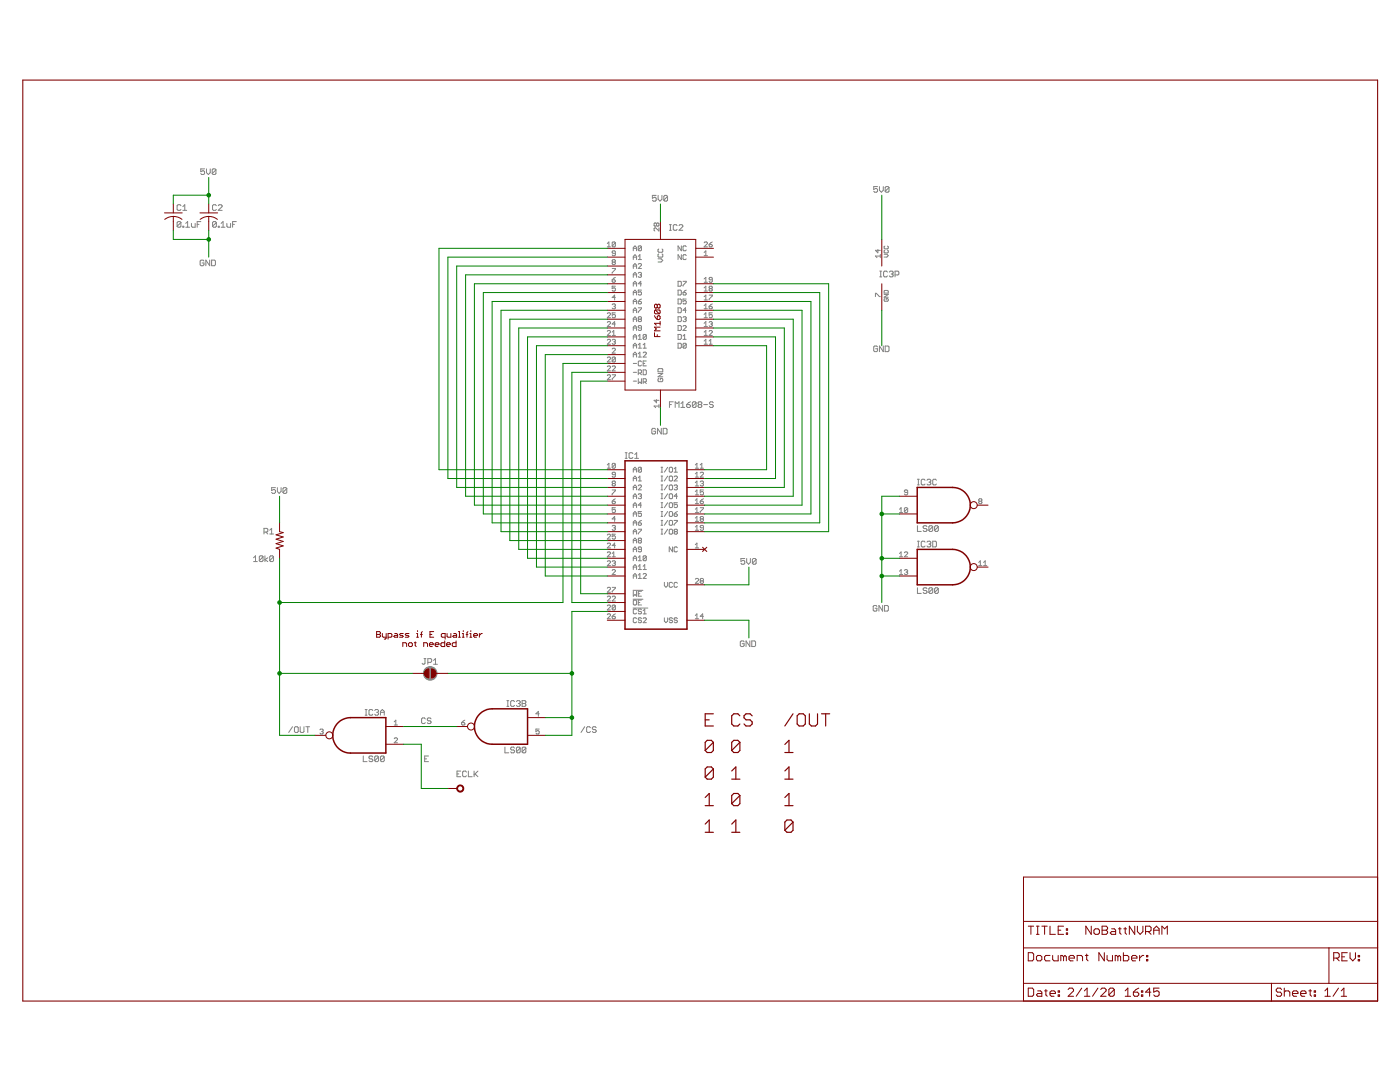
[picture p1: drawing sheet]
<svg xmlns="http://www.w3.org/2000/svg" width="279mm" height="216mm" viewBox="0 0 279 216" stroke-linecap="round" stroke-linejoin="round" font-family="sans-serif">
<g fill="none" stroke="#808080" stroke-width=".2">
<path d="M40.8 33.7h-.7v.6l.3-.2 .4 .2v.3l-.2 .2h-.3l-.2-.2M41.2 33.7v.8l.4 .3 .4-.3v-.8M43.1 33.9l-.2-.2h-.4l-.1 .2v.7M43.1 33.9v.7l-.2 .2h-.4l-.1-.2M43.1 33.9l-.7 .7M131 39h-.8v.6l.4-.2 .4 .2v.3l-.2 .2h-.4l-.2-.2M131.3 39v.8l.4 .3 .4-.3v-.8M133.2 39.2l-.2-.2h-.3l-.2 .2v.7M133.2 39.2v.7l-.2 .2h-.3l-.2-.2M133.2 39.2l-.7 .7M175.1 37.2h-.7v.6l.4-.2 .3 .2v.4l-.2 .2h-.3l-.2-.2M175.5 37.2v.8l.4 .4 .4-.4v-.8"/>
<path d="M177.4 37.4l-.2-.2h-.4l-.1 .2v.8M177.4 37.4v.8l-.2 .2h-.4l-.1-.2M177.4 37.4l-.7 .8M36.1 44.4l-.2-.2h-.4l-.2 .2v.7M36.1 44.4v.7l-.2 .2h-.4l-.2-.2M36.1 41l-.2-.1h-.4l-.2 .1v.8l.2 .2h.4l.2-.2M36.1 44.4l-.8 .7M36.5 45.1h.2v.2h-.2zM36.5 42h.8M36.5 41.2l.4-.3v1.1M37.1 45.3h.7M37.1 44.6l.3-.4v1.1"/>
<path d="M38.2 44.6v.5l.2 .2h.5v-.7M39.3 44.8h.4M40.1 44.2h-.8v1.1M40.7 52.1l-.2-.2h-.4l-.2 .2v.7l.2 .2h.4l.2-.2v-.3h-.4M41.8 51.9v1.1l-.7-1.1v1.1M42.2 51.9h.6l.2 .2v.7l-.2 .2h-.6zM43.2 41l-.2-.1h-.4l-.2 .1v.8l.2 .2h.4l.2-.2M43.2 44.4l-.2-.2h-.4l-.2 .2v.7M43.2 44.4v.7l-.2 .2h-.4l-.2-.2M43.2 44.4l-.8 .7M43.6 45.1h.2v.2h-.2zM43.6 41l.2-.1h.3l.2 .1v.2l-.7 .8h.7"/>
<path d="M44.1 45.3h.8M44.1 44.6l.4-.4v1.1M45.3 44.6v.5l.2 .2h.5v-.7M46.4 44.8h.4M47.2 44.2h-.8v1.1M121.2 48.6l.3-.3v1M121.2 49.3h.6M122.2 53.6h.6l-.6 .9M122.2 55.8h.5l.1 .4-.1 .1h-.4zM122.3 52.3l-.1-.2 .1-.3h.4l.1 .2-.1 .3M122.3 52.3l-.1 .2 .1 .3h.4l.1-.2-.1-.3M122.3 52.3h.4"/>
<path d="M122.8 48.5l-.1-.2h-.4l-.1 .2v.6M122.8 50.5h-.5l-.1-.1 .1-.3 .5 .1v.7l-.1 .1-.5-.1M122.8 57.1h-.6v.5l.3-.2 .3 .2-.1 .5-.5-.2M122.8 48.5v.6l-.1 .2h-.4l-.1-.2M122.8 59.4h-.6l.5-.5v1M122.8 48.5l-.6 .6M122.8 55.4l-.6 .4M126.4 50v-.6l.3-.3 .3 .3v.6M126.4 51.8v-.6l.3-.4 .3 .4v.6M126.4 53.6v-.7l.3-.3 .3 .3v.7M126.4 55.3v-.6l.3-.3 .3 .3v.6M126.4 57.1v-.6l.3-.4 .3 .4v.6"/>
<path d="M126.4 58.9v-.7l.3-.3 .3 .3v.7M126.4 49.6h.6M126.4 51.3h.6M126.4 53.1h.6M126.4 54.8h.6M126.4 56.6h.6M126.4 58.4h.6M127.4 52.7l.1-.1 .5 .1v.2l-.6 .7h.6M127.4 54.5l.1-.1h.4l.1 .1-.1 .3M127.4 51.2l.3-.4v1M127.4 51.8h.6M127.7 54.8h.2"/>
<path d="M127.9 54.8l.1 .2-.1 .3-.5-.1M128 49.2l-.1-.1-.5 .1v.7M128 57.9h-.6v.5l.3-.2 .3 .2-.1 .5h-.4l-.1-.2M128 49.2v.7l-.1 .1h-.4l-.1-.1M128 56.6h-.6l.5-.5v1M128 49.2l-.6 .7M128 59.7l-.6 .5M131 44.6l.2-.1 .3 .1v.4l-.2 .1-.3-.1M131 44.6v.4M131 44.6l-.1-.1-.4 .1 .2 .5 .3-.1M131.3 51.6h.7l.3 .4-.3 .3h-.7M131.5 50.7l-.2 .1 .2 .5h.6l.2-.1-.2-.5"/>
<path d="M131.5 49.7l-.2 .1 .2 .5h.6l.2-.1-.2-.5M131.5 45.5v.6l-.6-.6-.4 .1 .2 .5M133.6 46h.4M133.6 44.8h.4M133.8 44.8v1.2M135.1 45l-.2-.2h-.3l-.2 .2v.8l.2 .2h.3l.2-.2M135.3 57.9h.5l.2 .2v.6l-.2 .2h-.5zM135.3 56.1h.5l.2 .2v.6l-.2 .2h-.5zM135.3 59.7h.5l.2 .1v.7l-.2 .1h-.5zM135.5 45l.2-.2h.4l.2 .2v.2l-.8 .8h.8M136 49.1v.9l-.7-.9v.9M136 50.8v1l-.7-1v1"/>
<path d="M136.3 58.4h.5l.1 .3-.1 .2h-.3zM136.3 56.1h.6l-.6 1M136.9 49.2l-.1-.1-.5 .1v.7l.2 .1h.3l.1-.1M136.9 51l-.1-.2h-.3l-.2 .2v.6l.2 .2 .4-.2M136.9 59.7h-.6v.5l.5-.2 .1 .5-.1 .1h-.3l-.2-.1M136.9 57.9l-.6 .5M140.5 48.5l.2-.2h.3l.2 .2-.7 .8h.7M140.5 51h.7M140.5 56.3h.7M140.5 58.1h.7M140.5 57.4l.4-.3v1M140.5 50.4l.4-.3v.9"/>
<path d="M140.5 55.7l.4-.3v.9M140.5 59.2l.4-.3v1M140.5 59.9h.7M141.5 48.8h.5l.2 .3-.2 .2h-.3zM141.5 58.9h.7l-.7 1M141.7 57.6l-.2-.2 .2-.3h.3l.2 .2-.2 .3M141.7 57.6l-.2 .2 .2 .3 .5-.2-.2-.3M141.7 57.6h.3M142.2 55.8h-.5l-.2-.1 .2-.3h.3l.2 .1v.7l-.2 .1h-.3l-.2-.1M142.2 48.3l-.7 .5M174.7 59.2v-.7l1 .7M175.2 49.8v.6l-.5-.4h1"/>
<path d="M175.6 55.2h.4M175.6 54.1h.4M175.7 51.1h-1l.3 .3M175.7 50.8v.6M175.8 54.1v1.1M176.4 50.7h.6l.3 .3-.3 .3h-.6M176.4 58.1l.7-.1 .2 .1v.4h-.9zM176.4 58.8h.9l-.9 .5h.9M176.6 59.6l-.2 .1 .2 .4 .7-.1-.2-.4h-.2v.2M176.6 49.1l-.2 .1 .2 .5h.5l.2-.2-.2-.4M176.6 49.9l-.2 .2 .2 .4 .7-.2-.2-.4M177.1 54.3l-.2-.2h-.4l-.2 .2v.8l.2 .1h.4l.2-.1"/>
<path d="M177.5 54.3l.2-.2h.4l.1 .2-.1 .4M177.9 54.7h.2M178.1 54.7l.1 .2-.1 .3h-.4l-.2-.1M178.6 54.9h.6l.2-.2v-.4l-.2-.2h-.6v1.1M121.2 62.6l.1-.2h.4l.1 .2-.6 .8h.6M121.2 64.3l.1-.1h.4l.1 .1v.2l-.6 .7h.6M121.2 66.1l.1-.1h.4l.1 .1-.6 .8h.6M121.2 67.9l.1-.2h.4l.1 .2v.2l-.6 .6h.6M121.2 71.4l.1-.2h.4l.1 .2v.2l-.6 .6h.6M121.2 73.2l.1-.2 .5 .2v.1l-.6 .7h.6M121.2 75l.1-.2h.4l.1 .2v.1l-.6 .7h.6M122.2 74.8h.6l-.6 1"/>
<path d="M122.2 60.8l.1-.2h.4l.1 .2-.1 .3M122.2 67.9l.1-.2h.4l.1 .2-.1 .3M122.2 69.7l.1-.2h.4l.1 .2-.6 .8h.6M122.2 73.2l.1-.2 .5 .2v.1l-.6 .7h.6M122.2 66.3l.3-.3v.9M122.2 66.9h.6M122.5 61.1h.2M122.5 68.2h.2M122.7 61.1l.1 .2-.1 .3-.5-.1M122.7 68.2l.1 .2-.1 .3-.5-.2M122.8 62.4h-.6v.5l.3-.2 .3 .2-.1 .5h-.4l-.1-.2M122.8 71.4l-.1-.2h-.4l-.1 .2v.7"/>
<path d="M122.8 71.4v.7l-.1 .1-.5-.1M122.8 64.7h-.6l.5-.5v1M122.8 71.4l-.6 .7M126.4 60.6v-.6l.3-.3 .3 .3v.6M126.4 62.4v-.7l.3-.3 .3 .3v.7M126.4 64.2v-.7l.3-.3 .3 .3v.7M126.4 65.9v-.6l.3-.3 .3 .3v.6M126.4 67.7v-.6l.3-.4 .3 .4v.6M126.4 69.5v-.7l.3-.3 .3 .3v.7M126.4 71.2v-.6l.3-.3 .3 .3v.6M126.4 60.2h.6M126.4 61.9h.6"/>
<path d="M126.4 65.4h.6M126.4 67.2h.6M126.4 69h.6M126.4 70.8h.6M126.4 72.5h.6M126.4 74.3h.6M126.4 76.1h.6M126.4 63.7h.6M127.4 60.2h.5l.1 .3-.1 .1h-.4zM127.4 61.4h.6l-.6 1M127.4 74.4h.5l.1-.1-.1-.5h-.5v1M127.4 75.6v.9l.3-.3 .3 .3v-.9"/>
<path d="M127.4 67.1l.3-.4v1M127.4 68.8l.3-.3v1M127.4 70.6l.3-.3v.9M127.4 67.7h.6M127.4 69.5h.6M127.4 71.2h.6M127.5 63.7l-.1-.2 .1-.3 .5 .2-.1 .3M127.5 63.7l-.1 .1 .1 .4h.4l.1-.2-.1-.3M127.5 63.7h.4M127.7 74.4l.3 .4M128 65.4h-.5l-.1-.1 .1-.3h.4l.1 .1v.7l-.1 .1h-.4l-.1-.1M128 72.2l-.1-.2h-.4l-.1 .2v.6l.1 .2h.4l.1-.2"/>
<path d="M128.4 70.4l.1-.1 .5 .1v.2l-.6 .6h.6M128.4 73.8h.4l.2 .2v.6l-.2 .2h-.4zM128.4 76.2h.4l.2-.1-.2-.5h-.4v.9M128.4 68.8l.3-.3v1M128.4 69.5h.6M128.4 72.5h.3M128.7 76.2l.3 .3M129 66.9l-.2-.2-.4 .2v.6M129 72h-.6v1h.6M129 66.9v.6l-.2 .2h-.3l-.1-.2M129 66.9l-.6 .6M131 79.7v.7l-.5-.5h1"/>
<path d="M131.3 73.7l.2-.1h.6l.2 .1v.5h-1zM131.3 74.5h1l-1 .7h1M131.5 75.5l-.2 .2 .2 .5h.6l.2-.2-.2-.5h-.3v.3M135.3 61.4h.5l.2 .2v.6l-.2 .2h-.5zM135.3 65h.5l.2 .1v.7l-.2 .1h-.5zM135.3 63.2h.5l.2 .2v.6l-.2 .2h-.5zM135.3 66.7h.5l.2 .2v.6l-.2 .2h-.5zM135.3 68.5h.5l.2 .2v.6l-.2 .2h-.5zM136.3 65.1l.2-.1h.3l.1 .1-.6 .8h.6M136.3 67.7h.6M136.3 63.4l.5-.2 .1 .2-.1 .3M136.3 67.1l.3-.4v1"/>
<path d="M136.6 63.7h.2M136.8 63.7l.1 .1-.1 .4h-.3l-.2-.2M136.9 68.7l-.1-.2h-.3l-.2 .2v.6M136.9 61.9h-.6l.5-.5v1M136.9 68.7v.6l-.1 .2h-.3l-.2-.2M136.9 68.7l-.6 .6M140.5 61.6h.7M140.5 65.2h.7M140.5 66.9h.7M140.5 68.7h.7M140.5 64.5l.4-.3v1M140.5 68.1l.4-.4v1"/>
<path d="M140.5 61l.4-.4v1M140.5 62.7l.4-.3v1M140.5 66.3l.4-.3v.9M140.5 63.4h.7M141.5 61.1h.5l.2 .4-.5 .1zM141.5 66.1l.2-.1h.3l.2 .1-.7 .8h.7M141.5 64.3l.2-.1h.3l.2 .1-.2 .4M141.5 68.7h.7M141.5 68.1l.3-.4v1M141.8 64.7h.2M142 64.7l.2 .1-.2 .4-.5-.2M142.2 62.4h-.7v.5l.3-.2 .4 .2v.3l-.2 .2h-.3l-.2-.2"/>
<path d="M142.2 60.6l-.7 .5M175.1 69.2l-.2-.2h-.3l-.2 .2v.8l.2 .2h.3l.2-.2v-.4h-.3M176.3 69v1.2l-.8-1.2v1.2M176.7 69h.5l.2 .2v.8l-.2 .2h-.5zM55 97.3h-.8v.6l.4-.2 .4 .2v.4l-.2 .1h-.4l-.2-.1M55.4 97.3v.8l.3 .3 .4-.3v-.8M57.2 97.5l-.2-.2h-.3l-.2 .2v.8M57.2 97.5v.8l-.2 .1h-.3l-.2-.1M57.2 97.5l-.7 .8M121.2 92.8l.3-.3v.9M121.2 93.4h.6M122.2 97.8h.6l-.6 .9"/>
<path d="M122.3 96.5l-.1-.2 .1-.3h.4l.1 .2-.1 .3M122.3 96.5l-.1 .1 .1 .4h.4l.1-.2-.1-.3M122.3 96.5h.4M122.8 92.6v.7l-.1 .1h-.4l-.1-.1M122.8 92.6l-.1-.1h-.4l-.1 .1v.7M122.8 94.7h-.5l-.1-.1 .1-.4 .5 .2v.6l-.1 .2h-.4l-.1-.2M122.8 92.6l-.6 .7M122.8 99.5l-.6 .5M124.8 91.5h.4M124.8 90.3h.4M125 90.3v1.2M126.3 90.5l-.2-.2h-.4l-.2 .2v.8l.2 .2h.4l.2-.2"/>
<path d="M126.4 94.2v-.6l.3-.4 .3 .4v.6M126.4 96v-.7l.3-.3 .3 .3v.7M126.4 97.7v-.6l.3-.3 .3 .3v.6M126.4 99.5v-.6l.3-.4 .3 .4v.6M126.4 93.7h.6M126.4 95.5h.6M126.4 97.3h.6M126.4 99h.6M126.7 91.5h.7M126.7 90.7l.4-.4v1.2M127.4 96.9l.1-.1h.4l.1 .1-.6 .8h.6M127.4 98.7l.1-.2h.4l.1 .2-.1 .3"/>
<path d="M127.4 95.3l.3-.3v1M127.4 96h.6M127.7 99h.2M127.9 99l.1 .2-.1 .3-.5-.1M128 93.4l-.1-.2h-.4l-.1 .2v.6M128 93.4v.6l-.1 .2h-.4l-.1-.2M128 93.4l-.6 .6M130.8 85.7l-.2-.2h-.3l-.2 .2v.7l.2 .2h.3l.2-.2v-.4h-.3M131.5 81h-1l.4 .3M131.5 80.7v.6M131.9 93.2h.3M131.9 94.2h.3"/>
<path d="M131.9 96h.3M131.9 97.7h.3M131.9 96.8h.3M131.9 98.5h.3M131.9 99.5h.3M131.9 95h.3M132 85.5v1.1l-.8-1.1v1.1M132.1 93.2v1M132.1 95v1M132.1 96.8v.9M132.1 98.5v1M132.4 85.5h.5l.2 .2v.7l-.2 .2h-.5z"/>
<path d="M133.2 93.2l-.6 1M133.2 95l-.6 1M133.2 96.8l-.6 .9M133.2 98.5l-.6 1M133.6 95.2l.1-.2h.3l.2 .2v.6l-.2 .2-.4-.2zM133.6 96.9l.1-.1h.3l.2 .1v.7l-.2 .1h-.3l-.1-.1zM133.6 80.7h.4M133.7 93.2h.3l.2 .2v.6l-.2 .2h-.3l-.1-.2v-.6zM133.7 98.5h.3l.2 .2v.7l-.2 .1-.4-.1v-.7zM134.4 80.2h-.8v1.1M134.5 94.2h.7M134.5 95.2l.2-.2h.3l.2 .2v.1l-.7 .7h.7"/>
<path d="M134.5 96.9l.2-.1h.3l.2 .1-.2 .4M134.5 93.6l.4-.4v1M134.7 81.3v-1.1l.4 .3 .4-.3v1.1M134.9 97.3h.1M135 97.3l.2 .1-.2 .3h-.3l-.2-.1M135.2 99h-.7l.5-.5v1M135.9 80.5l.4-.3v1.1M135.9 81.3h.8M137 80.7h.6l.2 .4-.2 .2h-.4l-.2-.2zM137.8 80.2l-.8 .5M138.8 93.4h.6M138.8 95.2h.6"/>
<path d="M138.8 97h.6M138.8 99.8l.3-.3v1M138.8 92.8l.3-.3v.9M138.8 94.6l.3-.4v1M138.8 96.3l.3-.3v1M138.8 98.1l.3-.3v.9M138.8 98.7h.6M138.9 80.3l-.2-.1h-.3l-.2 .1v.8M138.9 80.3v.8l-.2 .2h-.3l-.2-.2M138.9 80.3l-.7 .8M139.5 80.7l-.2-.2 .2-.3h.4l.2 .1-.2 .4M139.5 80.7h.4"/>
<path d="M139.5 80.7l-.2 .2 .2 .4h.4l.2-.2-.2-.4M139.7 92.8l.4-.3v.9M139.7 93.4h.7M139.7 96.2l.2-.2h.3l.2 .2-.2 .3M139.7 94.4l.2-.2 .5 .2v.2l-.7 .6h.7M140.1 96.5h.1M140.2 96.5l.2 .1-.2 .4h-.3l-.2-.2M140.4 97.8h-.7v.5l.5-.2 .2 .2v.3l-.2 .1h-.3l-.2-.1M140.4 99.5l-.7 .5M140.4 80.7h.8M142.3 80.3l-.1-.1h-.4l-.2 .1 .2 .4h.4l.1 .2-.1 .4h-.4l-.2-.2M181.1 98.3h-.4l-.2-.2 .2-.3 .4 .1v.7l-.1 .1h-.3l-.2-.1"/>
<path d="M183.1 96.8h.4M183.1 95.6h.4M183.3 95.6v1.2M184.6 95.8l-.2-.2h-.4l-.1 .2v.8l.1 .2h.4l.2-.2M185 95.8l.2-.2h.4l.2 .2-.2 .4M185.4 96.2h.2M185.6 96.2l.2 .2-.2 .4h-.4l-.2-.2M186.9 95.8l-.2-.2h-.4l-.2 .2v.8l.2 .2h.4l.2-.2M50.6 111.3l.4-.4v1.2M50.6 112.1h.8M52.5 111.1v.8l-.2 .2h-.4l-.1-.2M52.5 111.1l-.2-.2h-.4l-.1 .2v.8"/>
<path d="M52.5 111.1l-.7 .8M52.7 106.2h.6l.1-.2v-.4l-.1-.2h-.6v1.2M52.9 110.9v1.2M53.1 106.2l.3 .4M53.4 111.3l-.5 .4 .5 .4M53.8 106.6h.8M53.8 105.8l.4-.4v1.2M54.6 111.1v.8l-.2 .2h-.4l-.2-.2M54.6 111.1l-.2-.2h-.4l-.2 .2v.8M54.6 111.1l-.8 .8M121.2 108.5l.1-.1 .5 .1v.2l-.6 .6h.6M121.2 106.8l.1-.2h.4l.1 .2-.6 .8h.6"/>
<path d="M121.2 110.3l.1-.2h.4l.1 .2-.6 .8h.6M121.2 112.1l.1-.2 .5 .2v.1l-.6 .7h.6M121.2 117.4l.1-.2h.4l.1 .2-.6 .8h.6M121.2 119.1l.1-.1h.4l.1 .1v.2l-.6 .6h.6M122.2 100h.5l.1 .3-.1 .2h-.4zM122.2 117.2h.6l-.6 1M122.2 105l.5-.2 .1 .2-.1 .3M122.2 112.1l.5-.2 .1 .2-.1 .3M122.2 113.8l.1-.1h.4l.1 .1-.6 .8h.6M122.2 119.1l.1-.1h.4l.1 .1v.2l-.6 .6h.6M122.2 111.1h.6M122.2 110.4l.3-.3v1"/>
<path d="M122.5 105.3h.2M122.5 112.4h.2M122.7 105.3l.1 .2-.1 .3h-.4l-.1-.2M122.7 112.4l.1 .1-.1 .4-.5-.2M122.8 101.3h-.6v.5l.5-.2 .1 .5-.1 .2h-.4l-.1-.2M122.8 106.6h-.6v.5l.5-.2 .1 .5-.1 .2h-.4l-.1-.2M122.8 103.5h-.6l.5-.4v.9M122.8 108.9h-.6l.5-.5v.9M126.3 117.8h2M126.3 119.6h2M126.4 101.3v-.7l.3-.3 .3 .3v.7M126.4 103v-.6l.3-.3 .3 .3v.6"/>
<path d="M126.4 104.8v-.6l.3-.4 .3 .4v.6M126.4 106.6v-.7l.3-.3 .3 .3v.7M126.4 108.4v-.7l.3-.3 .3 .3v.7M126.4 110.1v-.6l.3-.4 .3 .4v.6M126.4 111.9v-.7l.3-.3 .3 .3v.7M126.4 113.6v-.6l.3-.3 .3 .3v.6M126.4 115.4v-.6l.3-.4 .3 .4v.6M126.4 118v1l.3-.4 .3 .4v-1M126.4 100.8h.6M126.4 102.6h.6M126.4 104.3h.6M126.4 106.1h.6"/>
<path d="M126.4 107.9h.6M126.4 109.6h.6M126.4 111.4h.6M126.4 113.2h.6M126.4 114.9h.6M126.6 119.7h.3l.1 .2v.6l-.1 .2h-.3l-.2-.2v-.6zM127.4 104.3h.5l.1 .3-.1 .2h-.4zM127.4 105.6h.6l-.6 1M127.4 111.2l.3-.3v1M127.4 113l.3-.3v.9M127.4 114.8l.3-.4v1M127.4 111.9h.6"/>
<path d="M127.4 113.6h.6M127.4 115.4h.6M127.4 118.5h.3M127.5 107.9l-.1-.2 .1-.3 .5 .1-.1 .4M127.5 107.9l-.1 .1 .1 .4h.4l.1-.2-.1-.3M127.5 107.9h.4M128 102.1h-.6v.5l.3-.2 .3 .2-.1 .4-.5-.1M128 109.6h-.5l-.1-.1 .1-.4h.4l.1 .2v.7l-.1 .1-.5-.1M128 118h-.6v1h.6M128 119.7h-.6v1h.6M128 100.8h-.6l.5-.5v1M128 103.8l-.6 .5"/>
<path d="M128.4 114.6l.1-.2 .5 .2v.2l-.6 .6h.6M128.4 113.6h.6M128.4 113l.3-.3v.9M129 111.1l-.2-.2-.4 .2v.6M129 111.1v.6l-.2 .2h-.3l-.1-.2M129 111.1l-.6 .6M131.9 102.1h.3M131.9 103h.3M131.9 101.3h.3M131.9 104.8h.3M131.9 105.6h.3M131.9 106.6h.3"/>
<path d="M131.9 100.3h.3M131.9 103.8h.3M132.1 100.3v1M132.1 102.1v.9M132.1 103.8v1M132.1 105.6v1M132.6 116.2v.7l.3 .3 .3-.3v-.7M133.2 100.3l-.6 1M133.2 102.1l-.6 .9M133.2 103.8l-.6 1M133.2 105.6l-.6 1M133.6 100.5l.1-.2h.3l.2 .2v.6l-.2 .2h-.3l-.1-.2z"/>
<path d="M133.6 104l.1-.2 .5 .2v.6l-.2 .2h-.3l-.1-.2zM133.7 102.1h.3l.2 .1v.7l-.2 .1-.4-.1v-.7zM133.7 105.6h.3l.2 .2v.6l-.2 .2-.4-.2v-.6zM134.2 116.4l-.2-.2h-.3l-.1 .2v.6l.1 .2 .5-.2M134.2 109.1v1l-.6-1v1M134.5 102.6h.5l.2 .3-.5 .1-.2-.1zM134.5 103.8h.7l-.7 1M134.7 106.1h.3M134.7 106.1l-.2-.2 .2-.3h.3l.2 .2-.2 .3M134.7 106.1l-.2 .2 .2 .3 .5-.2-.2-.3M135.2 100.3h-.7v.5l.5-.2 .2 .2v.3l-.2 .2h-.3l-.2-.2M135.2 109.3l-.2-.2h-.3l-.2 .2v.7l.2 .1 .5-.1"/>
<path d="M135.2 116.4l-.2-.2h-.3l-.2 .2v.6l.2 .2 .5-.2M135.2 102.1l-.7 .5M138.8 100.5h.6M138.8 102.3h.6M138.8 105.8h.6M138.8 109.3h.6M138.8 103.4l.3-.3v.9M138.8 115.6l.1-.2h.4l.1 .2v.2l-.6 .6h.6M138.8 101.6l.3-.3v1M138.8 105.2l.3-.4v1M138.8 108.7l.3-.3v.9M138.8 104h.6"/>
<path d="M139.7 100h.5l.2 .3-.2 .2h-.3l-.2-.2zM139.7 101.3h.7l-.7 1M139.9 103.5h.3M139.9 115.9l-.2-.1 .2-.4h.3l.2 .2-.2 .3M139.9 103.5l-.2-.1 .2-.3h.3l.2 .1-.2 .3M139.9 103.5l-.2 .2 .2 .3h.3l.2-.1-.2-.4M139.9 115.9l-.2 .2 .2 .3 .5-.2-.2-.3M139.9 115.9h.3M140.4 105.3h-.5l-.2-.1 .2-.4 .5 .2v.6l-.2 .2h-.3l-.2-.2M148.6 111.4h-.7v.6l.4-.2 .3 .2v.4l-.2 .2h-.3l-.2-.2M149 111.4v.8l.4 .4 .4-.4v-.8M150.9 111.6l-.2-.2h-.4l-.1 .2v.8"/>
<path d="M150.9 111.6v.8l-.2 .2h-.4l-.1-.2M150.9 111.6l-.7 .8M179.5 102.3h.6M179.5 111.1h.6M179.5 114.6h.6M179.5 101.6l.3-.3v1M179.5 110.4l.3-.3v1M179.5 114l.3-.3v.9M180.5 110.3l.2-.2h.3l.1 .2-.6 .8h.6M180.5 113.8l.2-.1h.3l.1 .1-.1 .4M180.8 114.2h.2M181 114.2l.1 .1-.1 .3h-.3l-.2-.1"/>
<path d="M181.1 101.5v.6l-.1 .2h-.3l-.2-.2M181.1 101.5l-.1-.2-.5 .2v.6M181.1 101.5l-.6 .6M183.1 104.9v1.1h.8M183.1 117.3v1.1h.8M183.1 109.1h.4M183.1 108h.4M183.3 108v1.1M184.6 108.2l-.2-.2h-.4l-.1 .2v.7l.1 .2h.4l.2-.2M185 117.5l-.2-.2h-.4l-.2 .4 .2 .1h.4l.2 .4-.2 .2h-.4l-.2-.2M185 105.1l-.2-.2h-.4l-.2 .4 .2 .2h.4l.2 .4-.2 .1h-.4l-.2-.1M185 108.2l.2-.2h.4l.2 .2-.2 .4"/>
<path d="M185.4 108.6h.2M185.6 108.6l.2 .2-.2 .3h-.4l-.2-.2M186.1 105.1v.8l-.2 .1h-.3l-.2-.1M186.1 105.1l-.2-.2h-.3l-.2 .2v.8M186.1 117.5l-.2-.2h-.3l-.2 .2v.7M186.1 108h.6l.2 .2v.7l-.2 .2h-.6zM186.1 117.5v.7l-.2 .2h-.3l-.2-.2M186.1 105.1l-.7 .8M186.1 117.5l-.7 .7M187.3 105.1v.8l-.2 .1h-.4l-.2-.1M187.3 105.1l-.2-.2h-.4l-.2 .2v.8M187.3 117.5l-.2-.2h-.4l-.2 .2v.7"/>
<path d="M187.3 117.5v.7l-.2 .2h-.4l-.2-.2M187.3 105.1l-.8 .8M187.3 117.5l-.8 .7M195.3 112.9h.7M195.3 112.2l.3-.3v1M195.5 100l-.2 .2 .2 .3h.3l.2-.2-.2-.3M195.5 100h.3M195.5 100l-.2-.2 .2-.3h.3l.2 .2-.2 .3M196.3 112.9h.6M196.3 112.2l.3-.3v1M84.6 131.4h.4M84.8 131.4v1l-.2 .1-.4-.1"/>
<path d="M85.4 132.2h.6l.1-.2v-.4l-.1-.2h-.6v1.1M86.5 132.5h.8M86.5 131.8l.4-.4v1.1M101.2 139.8h.3M101.3 139.8v1.1M102.7 140l-.2-.2h-.4l-.2 .2v.8l.2 .1h.4l.2-.1M103.1 140l.2-.2h.3l.2 .2-.2 .4M104.2 139.8h.6l.1 .2-.1 .4 .1 .4-.1 .1h-.6zM121.2 120.9l.1-.2h.4l.1 .2-.6 .8h.6M121.2 122.7l.1-.2h.4l.1 .2v.1l-.6 .7h.6M122.2 123h.5l.1 .3-.5 .2zM122.8 120.9l-.1-.2h-.4l-.1 .2v.6"/>
<path d="M122.8 120.9v.6l-.1 .2h-.4l-.1-.2M122.8 120.9l-.6 .6M122.8 122.5l-.6 .5M126.3 121.3h3M127 121.7l-.1-.2-.5 .2v.6l.2 .2h.3l.1-.2M127 123.4l-.1-.1h-.3l-.2 .1v.7l.2 .1h.3l.1-.1M127.4 120.2h.3M128 121.7l-.1-.2-.5 .2 .1 .3 .5 .2-.1 .3h-.4l-.1-.2M128 123.4l-.1-.1h-.4l-.1 .1 .1 .4h.4l.1 .1-.1 .3h-.4l-.1-.1M128.4 123.4l.1-.1h.3l.2 .1-.6 .8h.6M128.4 121.8l.3-.3v1M128.4 122.5h.6"/>
<path d="M132.6 123.3v.6l.3 .3 .3-.3v-.6M134.2 123.4l-.2-.1h-.3l-.1 .1 .1 .4h.3l.2 .1-.2 .3h-.3l-.1-.1M135.2 123.4l-.2-.1h-.3l-.2 .1 .2 .4h.3l.2 .1-.2 .3h-.3l-.2-.1M138.8 122.8l.3-.3v1M138.8 123.5h.6M140.4 123h-.7l.5-.5v1M148.5 128.1l-.2-.2h-.4l-.2 .2v.7l.2 .2h.4l.2-.2v-.4h-.4M149.6 127.9v1.1l-.7-1.1v1.1M150 127.9h.6l.2 .2v.7l-.2 .2h-.6zM175 121l-.2-.2h-.3l-.2 .2v.8l.2 .1h.3l.2-.1v-.4h-.4M176.1 120.8v1.1l-.7-1.1v1.1M176.5 120.8h.6l.2 .2v.8l-.2 .1h-.6z"/>
<path d="M58.4 145l-.8 1.2M58.8 145.2l.1-.2h.4l.2 .2v.8l-.2 .2h-.4l-.1-.2zM59.9 145v1l.2 .2h.4l.2-.2v-1M61 145h.8M61.4 145v1.2M63.8 145.6l.5-.1 .2 .1-.2 .4M64.2 146h.1M64.3 146l.2 .1-.2 .4h-.3l-.2-.2M72.5 150.9v1.1h.8M72.9 142.7h.4M72.9 141.6h.4M73.1 141.6v1.1"/>
<path d="M74.4 151l-.2-.1h-.4l-.2 .1 .2 .4h.4l.2 .2-.2 .4h-.4l-.2-.2M74.4 141.8l-.2-.2h-.4l-.2 .2v.7l.2 .2h.4l.2-.2M74.8 141.8l.2-.2h.4l.1 .2-.1 .3M75.2 142.1h.2M75.4 142.1l.1 .2-.1 .4h-.4l-.2-.2M75.5 151v.8l-.1 .2h-.4l-.2-.2M75.5 151l-.1-.1h-.4l-.2 .1v.8M75.5 151l-.7 .8M75.9 142.7v-.8l.4-.3 .4 .3v.8M75.9 142.1h.8M76.7 151v.8l-.2 .2h-.4l-.2-.2M76.7 151l-.2-.1h-.4l-.2 .1v.8"/>
<path d="M76.7 151l-.8 .8M78.7 144l.3-.3v1M78.7 144.7h.6M78.7 147.4l.1-.2h.4l.1 .2v.2l-.6 .6h.6M84.8 151.4h.3M84.9 143.4l-.2-.1h-.4l-.2 .1v.8l.2 .2h.4l.2-.2M85.5 150.9h-.7v1.1h.7M86 143.4l-.2-.1h-.4l-.1 .3 .1 .2h.4l.2 .4-.2 .2h-.4l-.1-.2M91.2 154.4h.4M91.9 153.9h-.7v1.1h.7M92.1 144.2h.5l.2 .3-.5 .2-.2-.2zM92.8 143.7l-.7 .5"/>
<path d="M93.1 154.1l-.2-.2h-.4l-.2 .2v.7l.2 .2h.4l.2-.2M93.5 153.9v1.1h.7M94.6 153.9v1.1M94.8 154.4l.6 .6M95.4 153.9l-.8 .7M100.8 149.1v1.1h.7M101.2 140.9h.3M102.7 149.3l-.2-.2h-.4l-.2 .2 .2 .3h.4l.2 .2-.2 .4h-.4l-.2-.2M103.4 140.4h.2M103.6 140.4l.2 .2-.2 .3h-.3l-.2-.1M103.8 149.3v.7l-.2 .2h-.3l-.2-.2M103.8 149.3l-.2-.2h-.3l-.2 .2v.7"/>
<path d="M103.8 149.3l-.7 .7M104.2 140.4h.6M104.9 149.3v.7l-.1 .2h-.4l-.2-.2M104.9 149.3l-.1-.2h-.4l-.2 .2v.7M104.9 149.3l-.7 .7M107.6 145.5h-.6v.5l.3-.2 .3 .2v.3l-.2 .2h-.3l-.1-.2M107.6 142.4h-.6l.4-.5v1M116.7 145l-.7 1.2M117.8 145.2l-.2-.2h-.3l-.2 .2v.8l.2 .2h.3l.2-.2M119 145.2l-.2-.2h-.4l-.2 .4 .2 .2h.4l.2 .4-.2 .2h-.4l-.2-.2"/>
</g>
<circle cx="85.9" cy="134.4" r="1.35" fill="#808080" stroke="#808080" stroke-width=".2"/>
<g fill="none" stroke="#800000" stroke-width=".23">
<path d="M140.7 143.6h.8M140.7 159.1l.8-.8v2.5M142.4 148.1l-.4-.4h-.9l-.4 .4v1.7M142.4 153.4v1.7l-.4 .4h-.9l-.4-.4M142.4 148.1v1.7l-.4 .4h-.9l-.4-.4M142.4 153.4l-1.7 1.7M142.4 153.4l-.4-.4h-.9l-.4 .4v1.7M142.4 142.4h-1.7v2.5h1.7M142.4 148.1l-1.7 1.7M146 153.8l.9-.8v2.5M146 155.5h1.7M147.7 142.8l-.4-.4h-.8l-.5 .4v1.7l.5 .4h.8l.4-.4"/>
<path d="M147.7 148.1l-.4-.4h-.8l-.5 .4v1.7M147.7 158.7l-.4-.4h-.8l-.5 .4v1.7M147.7 148.1v1.7l-.4 .4h-.8l-.5-.4M147.7 158.7v1.7l-.4 .4h-.8l-.5-.4M147.7 148.1l-1.7 1.7M147.7 158.7l-1.7 1.7M150.1 142.8l-.4-.4h-.8l-.4 .4v.4l.4 .4h.8l.4 .5v.4l-.4 .4h-.8l-.4-.4M156.6 150.2h1.7M156.6 155.5h1.7M156.6 153.8l.9-.8v2.5M156.6 148.5l.9-.8v2.5M156.6 159.1l.9-.8v2.5"/>
<path d="M158.3 142.4l-1.7 2.5M159.5 142.4h.8l.4 .4v1.7l-.4 .4h-.8l-.4-.4v-1.7zM161.5 142.4v2.1l.4 .4h.9l.4-.4v-2.1M164 142.4h1.6M164.8 142.4v2.5M140.7 160.8h1.7M140.7 166.1h1.7M140.7 164.4l.8-.8v2.5M146 164.4l.9-.8v2.5M146 166.1h1.7M156.6 160.8h1.7M158.3 164v1.7l-.4 .4h-.8l-.5-.4"/>
<path d="M158.3 164l-.4-.4h-.8l-.5 .4v1.7M158.3 164l-1.7 1.7"/>
</g>
<g fill="none" stroke="#800000" stroke-width=".2">
<path d="M32.8 42.5h3.6M34.6 43.2a2.7 2.7 0 0 1 1.7 .6M34.6 43.2a2.81 2.81 0 0 0-1.7 .6M34.6 40.7v1.8M34.6 43.2v2.8M39.9 42.5h3.5M41.7 43.2a2.7 2.7 0 0 1 1.7 .6M41.7 43.2a2.81 2.81 0 0 0-1.8 .6M41.7 40.7v1.8M41.7 43.2v2.8M121.2 49.6h3.5M121.2 51.3h3.5"/>
<path d="M121.2 53.1h3.5M121.2 54.8h3.5M121.2 56.6h3.5M121.2 58.4h3.5M124.7 47.8h14.2v30h-14.2zM131.8 44.2v3.6M138.9 49.6h3.5M138.9 51.3h3.5M138.9 56.6h3.5M138.9 58.4h3.5M176 47.8v5.3M176 56.6v5.3"/>
<path d="M121.2 60.2h3.5M121.2 61.9h3.5M121.2 65.4h3.5M121.2 67.2h3.5M121.2 69h3.5M121.2 70.8h3.5M121.2 72.5h3.5M121.2 74.3h3.5M121.2 76.1h3.5M121.2 63.7h3.5M130.6 66.4v.8h1.1M130.6 63l.6 .8"/>
<path d="M130.8 61.8l-.2 .2v.4l.2 .2h.8M130.8 61.8h.8l.1 .2v.4l-.1 .2M130.8 61.8l.8 .8M131.2 60.9l-.2-.2-.4 .2v.4l.2 .2 .4-.2M131.2 60.9v.4M131.2 63.2l.4-.2 .1 .2v.4l-.1 .2h-.4zM131.2 66.8v.4M131.2 60.9l.2-.2 .3 .2v.4l-.1 .2-.4-.2M131.7 65.3h-1.1l.4 .3-.4 .4h1.1M131.7 64.5h-1.1l.4 .4M131.7 64.1v.8M131.8 77.8v3.6"/>
<path d="M138.9 60.2h3.5M138.9 61.9h3.5M138.9 65.4h3.5M138.9 67.2h3.5M138.9 69h3.5M138.9 63.7h3.5M121.2 93.7h3.5M121.2 95.5h3.5M121.2 97.3h3.5M121.2 99h3.5M137.1 93.7h3.5M137.1 95.5h3.5"/>
<path d="M137.1 97.3h3.5M137.1 99h3.5M179.5 99h3.5M55.8 104.3v1.8l.7 .2-1.4 .4 1.4 .4-1.4 .5 1.4 .4-1.4 .5 1.4 .4-1.4 .5 .7 .2v1.8M121.2 100.8h3.5M121.2 102.6h3.5M121.2 104.3h3.5M121.2 106.1h3.5M121.2 107.9h3.5M121.2 109.6h3.5M121.2 111.4h3.5M121.2 113.2h3.5"/>
<path d="M121.2 114.9h3.5M121.2 118.5h3.5M137.1 100.8h3.5M137.1 102.6h3.5M137.1 104.3h3.5M137.1 106.1h3.5M137.1 109.6h3.5M137.1 116.7h3.5M140.2 109.2l.9 .8M141.1 109.2l-.9 .8M179.5 102.6h3.5M179.5 111.4h3.5"/>
<path d="M179.5 114.9h3.5M195 100.8h2.2M195 113.2h2.2M75.2 126h.5l.2 .2-.2 .4 .2 .4-.2 .1h-.5zM75.2 126.6h.5M76.3 126.4v.6l.2 .1h.6M77.1 126.4v.9l-.4 .2M77.4 127.1h.6l.2-.1v-.4l-.2-.2h-.6v1.1M78.8 126.4h.4l.2 .2v.5h-.6l-.2-.1 .2-.2h.6M80.4 129v-.8h.6l.2 .2v.6M80.5 126.4h-.6l-.2 .2 .8 .4-.2 .1h-.6M81.5 128.4l.2-.2h.4l.2 .2v.4l-.2 .2h-.4l-.2-.2z"/>
<path d="M81.6 126.4h-.6l-.1 .2 .1 .2h.4l.2 .2-.2 .1h-.5M82.3 134.4h2.4M82.7 128.2h.4M82.9 128.1v.7l.2 .2M83.1 127.1h.4M83.1 126.4h.2v.7M83.3 125.8v.2M83.9 126.6h.4M84.3 126l-.2 .2v.9M84.6 129v-.8h.5l.2 .2v.6M85.7 128.6h.8l-.2-.4h-.4l-.2 .2v.4l.2 .2h.4M85.8 126.6h.4"/>
<path d="M86.6 126h-.8v1.1h.8M86.8 128.6h.8l-.2-.4h-.4l-.2 .2v.4l.2 .2h.4M87 134.4h2.4M88.8 127.9v1.1h-.6l-.2-.2v-.4l.2-.2h.6M88.8 127.1h-.5l-.2-.1v-.4l.2-.2h.5v1.1M89.1 128.6h.8l-.2-.4h-.4l-.2 .2v.4l.2 .2h.4M89.2 126.4v.6l.2 .1h.6v-.7M90.6 126.4h.3l.2 .2v.5h-.5l-.2-.1 .2-.2h.5M91 127.9v1.1h-.6l-.1-.2v-.4l.1-.2h.6M91.5 126h.2v1.1M91.5 127.1h.4M92.3 127.1h.3"/>
<path d="M92.3 126.4h.2v.7M92.5 125.8v.2M93 126.6h.4M93.4 126l-.2 .2v.9M93.8 127.1h.3M93.8 126.4h.2v.7M94 125.8v.2M94.5 126.8h.8l-.2-.4h-.4l-.2 .2v.4l.2 .1h.4M95.7 126.4v.7M96.2 126.4h-.1l-.4 .4M121.2 120.2h3.5M121.2 122h3.5"/>
<path d="M121.2 123.8h3.5M137.1 123.8h3.5M62.9 146.7h2.1M77 145h3.5M77 148.5h3.5M89.4 157.3h1.7M91.1 145h2.2M105.3 146.7h3.5M105.3 143.2h3.5M204.3 175h70.6v24.7h-70.6zM204.3 189.1h70.6M204.3 196.2h70.6"/>
<path d="M204.3 183.9h70.6M205.2 190.1h.8l.3 .3v1.1l-.3 .2h-.8zM205.2 197.2h.8l.3 .2v1.1l-.3 .3h-.8zM205.2 184.8h1.1M205.7 184.8v1.6M206.8 184.8h.6M206.8 186.4h.6M207.1 197.7h.5l.3 .3v.8h-.8l-.3-.3 .3-.3h.8M207.1 190.6h.5l.3 .3v.6l-.3 .2h-.5l-.3-.2v-.6zM207.1 184.8v1.6M207.9 184.8h1.1M208.5 197.7h.5"/>
<path d="M208.5 184.8v1.6M208.7 197.4v1.1l.3 .3M209.5 198.2h1.1v-.2l-.2-.3h-.6l-.3 .3v.5l.3 .3h.6M209.5 184.8v1.6h1.1M209.5 190.6h-.8l-.2 .3v.6l.2 .2h.8M210.1 190.6v.9l.3 .2h.8v-1.1M211.2 198.5h.3v.3h-.3zM211.2 197.7h.3v.3h-.3zM211.2 185.6h.5M212.3 184.8h-1.1v1.6h1.1M212.3 190.9l-.3-.3h-.3v1.1M212.3 190.9l.2-.3 .3 .3v.8"/>
<path d="M212.3 190.9v.8M212.8 186.2h.3v.2h-.3zM212.8 185.3h.3v.3h-.3zM213.2 197.4l.2-.2h.6l.2 .2v.3l-1 1.1h1M213.3 191.2h1.1v-.3l-.2-.3h-.6l-.3 .3v.6l.3 .2h.6M215 191.7v-1.1h.8l.2 .3v.8M215.9 197.2l-1.1 1.6M216.4 198.8h1.1M216.4 197.7l.6-.5v1.6M216.6 190.6h.5M216.9 190.4v1.1l.2 .2M217.8 184.8v1.6l-1.1-1.6v1.6"/>
<path d="M218.3 185.6l.3-.3h.5l.3 .3v.6l-.3 .2h-.5l-.3-.2zM219.1 197.2l-1.1 1.6M219.7 197.4l.2-.2h.6l.2 .2v.3l-1 1.1h1M219.9 184.8h.9l.2 .3v.2l-.2 .3 .2 .3v.3l-.2 .2h-.9zM219.9 185.6h.9M220.4 190.1v1.6l-1.1-1.6v1.6M220.9 190.6v.9l.3 .2h.8v-1.1M221.8 185.3h.6l.3 .3v.8h-.9l-.2-.2 .2-.3h.9M222.4 197.4v1.1l-.3 .3h-.5l-.3-.3M222.4 197.4l-.3-.2h-.5l-.3 .2v1.1M222.4 197.4l-1.1 1.1M223.1 190.9l-.3-.3h-.2v1.1"/>
<path d="M223.1 190.9v.8M223.1 190.9l.3-.3 .2 .3v.8M223.2 185.3h.6M223.5 185.1v1.1l.3 .2M224.2 190.1v1.6h.8l.3-.2v-.6l-.3-.3h-.8M224.3 185.3h.5M224.6 198.8h1M224.6 197.7l.5-.5v1.6M224.6 185.1v1.1l.2 .2M225.8 191.2h1.1v-.3l-.3-.3h-.5l-.3 .3v.6l.3 .2h.5M226.2 198h.8l.3 .2v.3l-.3 .3h-.6l-.2-.3zM226.5 184.8v1.6l-1.1-1.6v1.6"/>
<path d="M227 184.8v1.1l.5 .5 .6-.5v-1.1M227.3 197.2l-.6 .2-.5 .6M227.4 190.6v1.1M227.8 198.5h.3v.3h-.3zM227.8 197.7h.3v.3h-.3zM228.3 190.6h-.3l-.6 .6M228.6 185.9h.8l.3-.3v-.5l-.3-.3h-.8v1.6M228.8 191.5h.3v.2h-.3zM228.8 190.6h.3v.3h-.3zM229.2 185.9l.5 .5M229.7 198h-1.1l.8-.8v1.6M230.3 185.6h1"/>
<path d="M230.3 186.4v-1.1l.5-.5 .5 .5v1.1M231.3 197.2h-1v.8l.8-.3 .2 .3v.5l-.2 .3h-.6l-.2-.3M231.9 186.4v-1.6l.5 .5 .6-.5v1.6M253.7 196.2v3.5M255.8 197.4l-.3-.2h-.5l-.3 .2v.3l.3 .3h.5l.3 .2v.3l-.3 .3h-.5l-.3-.3M256.3 198l.3-.3h.5l.3 .3v.8M256.3 197.2v1.6M257.9 198.2h1.1v-.2l-.2-.3h-.6l-.3 .3v.5l.3 .3h.6M259.6 198.2h1v-.2l-.2-.3h-.6l-.2 .3v.5l.2 .3h.6M261.2 197.7h.5M261.5 197.4v1.1l.2 .3M262.3 198.5h.3v.3h-.3z"/>
<path d="M262.3 197.7h.3v.3h-.3zM264.4 198.8h1.1M264.4 197.7l.5-.5v1.6M265.2 189.1v7.1M266.2 191.2h.8l.3-.3v-.5l-.3-.3h-.8v1.6M266.7 191.2l.6 .5M267.1 197.2l-1.1 1.6M267.7 198.8h1.1M267.7 197.7l.5-.5v1.6M267.8 190.9h.6M268.9 190.1h-1.1v1.6h1.1M269.4 190.1v1.1l.6 .5 .5-.5v-1.1"/>
<path d="M271.1 191.5h.2v.2h-.2zM271.1 190.6h.2v.3h-.2z"/>
<circle cx="194.3" cy="113.2" r=".7"/>
<circle cx="194.3" cy="100.8" r=".7"/>
<circle cx="65.7" cy="146.7" r=".7"/>
<circle cx="94" cy="145" r=".7"/>
</g>
<path d="M4.6 16h270.3v183.7h-270.3z" fill="none" stroke="#800000" stroke-width=".21"/>
<path d="M124.7 91.9h12.4v33.6h-12.4zM183 97.3h7.1a3.5 3.5 0 0 1 3.5 3.5 3.5 3.5 0 0 1-3.5 3.5h-7.1zM183 109.6h7.1a3.5 3.5 0 0 1 3.5 3.6 3.5 3.5 0 0 1-3.5 3.5h-7.1zM67.5 144.1a3.6 3.6 0 0 1 2.4-.9h7.1v7.1h-7.1a3.5 3.5 0 0 1-3.2-2.3 3.5 3.5 0 0 1 .8-3.9zM95.8 142.4a3.6 3.6 0 0 1 2.4-1h7.1v7.1h-7.1a3.5 3.5 0 0 1-3.3-2.2 3.5 3.5 0 0 1 .9-3.9z" fill="none" stroke="#800000" stroke-width=".3"/>
<g fill="#800000" stroke="#800000" stroke-width=".2">
<path d="M85 133.7l.6-.2v1.8a.89 .89 0 0 1-.9-.6 .89 .89 0 0 1 .3-1z" fill-rule="evenodd"/>
<path d="M86.1 133.5a.89 .89 0 0 1 .9 .9 .89 .89 0 0 1-.9 .9z" fill-rule="evenodd"/>
<path d="M91.3 156.9a.71 .71 0 0 1 1.1 .1 .71 .71 0 0 1-.4 1 .71 .71 0 0 1-.9-.7h.2a.53 .53 0 0 1 .7-.5 .53 .53 0 0 1 .2 .9 .53 .53 0 0 1-.8-.2l-.1-.2h-.2z" fill-rule="evenodd"/>
</g>
<g fill="none" stroke="#008000" stroke-width=".2">
<path d="M41.7 35.4v5.3M41.7 38.9h-7.1v1.8M176 38.9v8.9M34.6 46v1.8h7.1M41.7 46v5.3M121.2 49.6h-33.6v44.1h33.6M121.2 51.3h-31.8v44.2h31.8M121.2 53.1h-30.1v44.2h30.1M121.2 54.8h-28.3v44.2h28.3M121.2 56.6h-26.5v44.2h26.5M121.2 58.4h-24.7v44.2h24.7M131.8 40.7v3.5"/>
<path d="M142.4 56.6h23v49.5h-24.8M142.4 58.4h21.2v45.9h-23M121.2 60.2h-23v44.1h23M121.2 61.9h-21.2v44.2h21.2M121.2 63.7h-19.5v44.2h19.5M121.2 65.4h-17.7v44.2h17.7M121.2 67.2h-15.9v44.2h15.9M121.2 69h-14.1v44.2h14.1M121.2 70.8h-12.4v44.1h12.4M121.2 76.1h-5.3v42.4h5.3M121.2 74.3h-7.1v45.9h7.1M121.2 72.5h-8.8v47.7h-56.6"/>
<path d="M142.4 69h10.6v24.7h-12.4M142.4 67.2h12.4v28.3h-14.2M142.4 65.4h14.1v31.9h-15.9M142.4 63.7h15.9v35.3h-17.7M142.4 61.9h17.7v38.9h-19.5M142.4 60.2h19.4v42.4h-21.2M176 61.9v7.1M55.8 99v5.3M131.8 81.4v3.5M179.5 99h-3.5v21.2M55.8 111.4v35.3h7.1M149.5 113.2v3.5h-8.9"/>
<path d="M176 102.6h3.5M176 111.4h3.5M176 114.9h3.5M55.8 134.4h26.5M89.4 134.4h24.7M121.2 122h-7.1v24.7h-5.3M140.6 123.8h8.9v3.5M80.5 145h10.6M80.5 148.5h3.6v8.8h5.3M108.8 143.2h5.3"/>
</g>
<g fill="#008000" stroke="#008000" stroke-width=".2">
<circle cx="114.1" cy="143.2" r=".36"/>
<circle cx="114.1" cy="134.4" r=".36"/>
<circle cx="41.7" cy="38.9" r=".36"/>
<circle cx="176" cy="114.9" r=".36"/>
<circle cx="176" cy="111.4" r=".36"/>
<circle cx="176" cy="102.6" r=".36"/>
<circle cx="41.7" cy="47.8" r=".36"/>
<circle cx="55.8" cy="134.4" r=".36"/>
<circle cx="55.8" cy="120.2" r=".36"/>
</g>
</svg>
